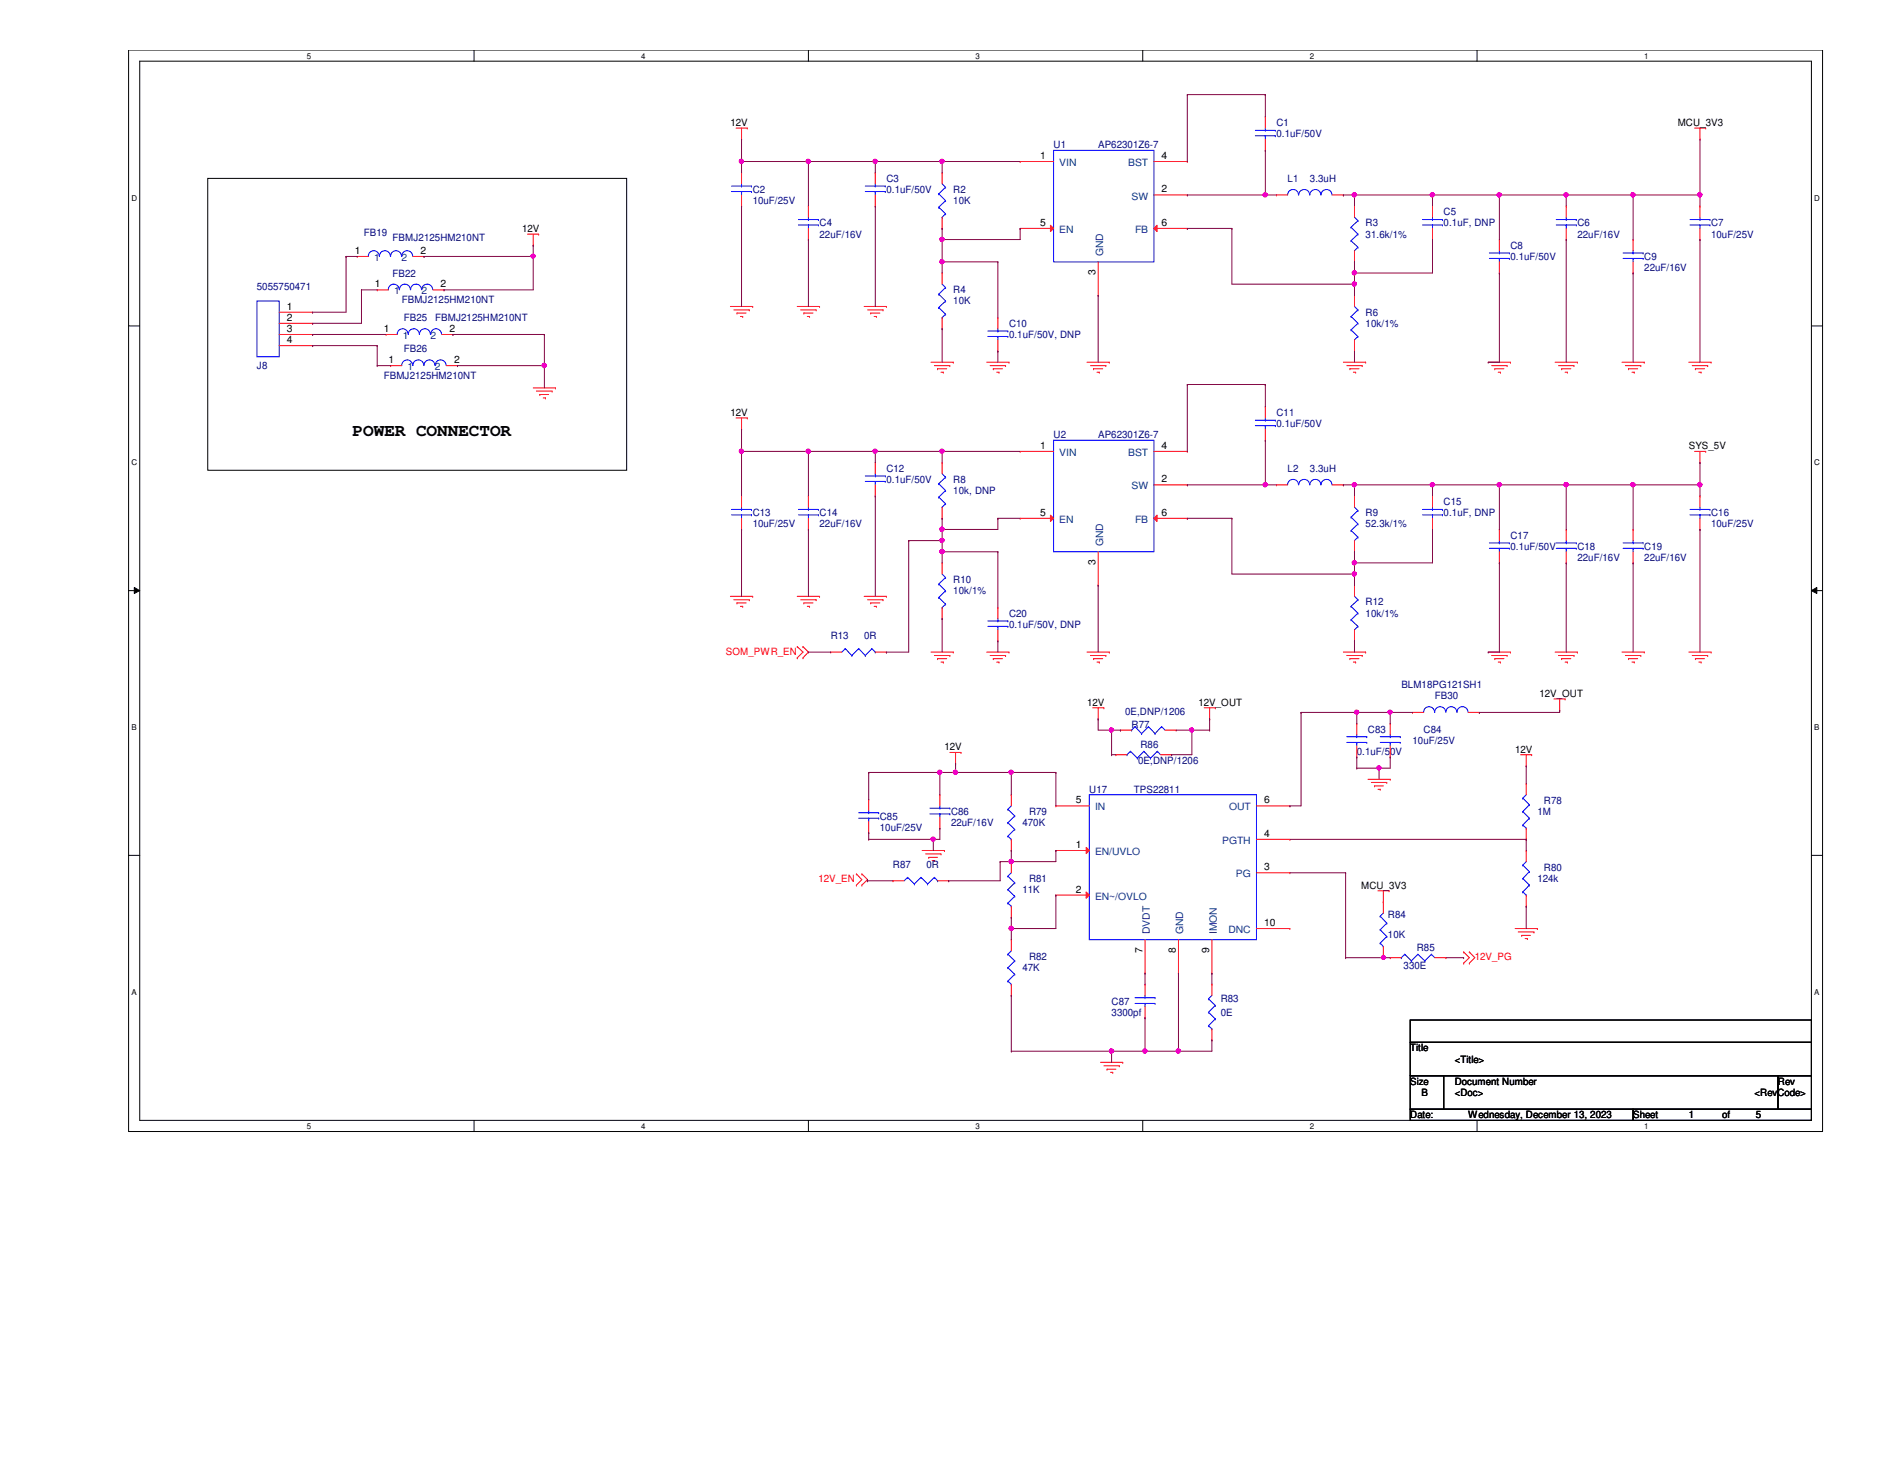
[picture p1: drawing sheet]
<svg xmlns="http://www.w3.org/2000/svg" width="279mm" height="216mm" viewBox="0 0 279 216" stroke-linecap="round" stroke-linejoin="round" font-family="sans-serif">
<defs><g id="words">
<text font-size="2.6" x="52.2" y="64.6">POWER CONNECTOR</text>
<g font-size="1.5">
<text x="108.2" y="18.7">12V</text>
<text x="154.1" y="23.5">1</text>
<text x="172.1" y="23.5">4</text>
<text x="248.5" y="18.7">MCU_3V3</text>
<text x="172.1" y="28.5">2</text>
<text x="77.3" y="34.4">12V</text>
<text x="154.1" y="33.4">5</text>
<text x="172.1" y="33.4">6</text>
<text x="52.6" y="37.6">1</text>
<text x="62.3" y="37.6">2</text>
<text x="162.3" y="40.8" transform="rotate(-90 162.3 40.8)">3</text>
<text x="42.5" y="45.8">1</text>
<text x="42.5" y="47.5">2</text>
<text x="55.5" y="42.5">1</text>
<text x="65.3" y="42.5">2</text>
<text x="42.5" y="49.1">3</text>
<text x="42.5" y="50.8">4</text>
<text x="56.9" y="49.1">1</text>
<text x="57.5" y="53.8">1</text>
<text x="66.6" y="49.1">2</text>
<text x="67.3" y="53.8">2</text>
<text x="108.2" y="61.6">12V</text>
<text x="154.1" y="66.5">1</text>
<text x="172.1" y="71.4">2</text>
<text x="172.1" y="66.5">4</text>
<text x="250.2" y="66.5">SYS_5V</text>
<text x="154.1" y="76.4">5</text>
<text x="172.1" y="76.4">6</text>
<text x="162.3" y="83.7" transform="rotate(-90 162.3 83.7)">3</text>
<text x="161" y="104.5">12V</text>
<text x="177.5" y="104.5">12V_OUT</text>
<text x="228" y="103.2">12V_OUT</text>
<text x="139.9" y="111.1">12V</text>
<text x="224.5" y="111.5">12V</text>
<text x="159.4" y="119">5</text>
<text x="187.3" y="119">6</text>
<text x="159.4" y="125.6">1</text>
<text x="187.3" y="123.9">4</text>
<text x="187.3" y="128.9">3</text>
<text x="201.6" y="131.6">MCU_3V3</text>
<text x="159.4" y="132.2">2</text>
<text x="187.3" y="137.1">10</text>
<text x="169.2" y="141.1" transform="rotate(-90 169.2 141.1)">7</text>
<text x="174.2" y="141.1" transform="rotate(-90 174.2 141.1)">8</text>
<text x="179.2" y="141.1" transform="rotate(-90 179.2 141.1)">9</text>
<text x="208.9" y="155.7">Title</text>
<text x="208.9" y="160.7">Size</text>
<text x="215.5" y="160.7">Document Number</text>
<text x="215.5" y="157.4">&lt;Title&gt;</text>
<text x="263.4" y="160.7">Rev</text>
<text x="208.9" y="165.6">Date:</text>
<text x="210.6" y="162.3">B</text>
<text x="215.5" y="162.3">&lt;Doc&gt;</text>
<text x="217.5" y="165.6">Wednesday, December 13, 2023</text>
<text x="241.9" y="165.6">Sheet</text>
<text x="250.2" y="165.6">1</text>
<text x="255.1" y="165.6">of</text>
<text x="259.9" y="162.3">&lt;RevCode&gt;</text>
<text x="260.1" y="165.6">5</text>
</g>
<g font-size="1.5" fill="#000080">
<text x="156.1" y="22">U1</text>
<text x="162.7" y="22">AP62301Z6-7</text>
<text x="189.1" y="18.7">C1</text>
<text x="189.1" y="20.3">0.1uF/50V</text>
<text x="111.5" y="28.6">C2</text>
<text x="131.3" y="26.9">C3</text>
<text x="131.3" y="28.6">0.1uF/50V</text>
<text x="141.2" y="28.6">R2</text>
<text x="190.8" y="26.9">L1</text>
<text x="194.1" y="26.9">3.3uH</text>
<text x="53.9" y="35">FB19</text>
<text x="58.2" y="35.7">FBMJ2125HM210NT</text>
<text x="111.5" y="30.2">10uF/25V</text>
<text x="121.4" y="33.5">C4</text>
<text x="121.4" y="35.2">22uF/16V</text>
<text x="141.2" y="30.2">10K</text>
<text x="202.3" y="33.5">R3</text>
<text x="202.3" y="35.2">31.6k/1%</text>
<text x="213.9" y="31.9">C5</text>
<text x="213.9" y="33.5">0.1uF, DNP</text>
<text x="233.7" y="33.5">C6</text>
<text x="233.7" y="35.2">22uF/16V</text>
<text x="253.5" y="33.5">C7</text>
<text x="253.5" y="35.2">10uF/25V</text>
<text x="58.2" y="41">FB22</text>
<text x="223.8" y="36.8">C8</text>
<text x="223.8" y="38.5">0.1uF/50V</text>
<text x="243.6" y="38.5">C9</text>
<text x="243.6" y="40.1">22uF/16V</text>
<text x="38.1" y="42.9">5055750471</text>
<text x="59.5" y="44.9">FBMJ2125HM210NT</text>
<text x="59.8" y="47.6">FB25</text>
<text x="64.5" y="47.6">FBMJ2125HM210NT</text>
<text x="141.2" y="43.4">R4</text>
<text x="141.2" y="45.1">10K</text>
<text x="202.3" y="46.7">R6</text>
<text x="59.8" y="52.2">FB26</text>
<text x="149.5" y="48.4">C10</text>
<text x="149.5" y="50">0.1uF/50V, DNP</text>
<text x="202.3" y="48.4">10k/1%</text>
<text x="38.1" y="54.7">J8</text>
<text x="56.9" y="56.1">FBMJ2125HM210NT</text>
<text x="156.1" y="64.9">U2</text>
<text x="162.7" y="64.9">AP62301Z6-7</text>
<text x="189.1" y="61.6">C11</text>
<text x="189.1" y="63.2">0.1uF/50V</text>
<text x="131.3" y="69.8">C12</text>
<text x="131.3" y="71.5">0.1uF/50V</text>
<text x="141.2" y="71.5">R8</text>
<text x="190.8" y="69.8">L2</text>
<text x="194.1" y="69.8">3.3uH</text>
<text x="111.5" y="76.5">C13</text>
<text x="121.4" y="76.5">C14</text>
<text x="141.2" y="73.2">10k, DNP</text>
<text x="202.3" y="76.5">R9</text>
<text x="213.9" y="74.8">C15</text>
<text x="213.9" y="76.5">0.1uF, DNP</text>
<text x="253.5" y="76.5">C16</text>
<text x="111.5" y="78.1">10uF/25V</text>
<text x="121.4" y="78.1">22uF/16V</text>
<text x="202.3" y="78.1">52.3k/1%</text>
<text x="223.8" y="79.8">C17</text>
<text x="223.8" y="81.4">0.1uF/50V</text>
<text x="233.7" y="81.4">C18</text>
<text x="233.7" y="83.1">22uF/16V</text>
<text x="243.6" y="81.4">C19</text>
<text x="243.6" y="83.1">22uF/16V</text>
<text x="253.5" y="78.1">10uF/25V</text>
<text x="141.2" y="86.4">R10</text>
<text x="141.2" y="88">10k/1%</text>
<text x="202.3" y="89.7">R12</text>
<text x="123.1" y="94.6">R13</text>
<text x="128" y="94.6">0R</text>
<text x="149.5" y="91.3">C20</text>
<text x="149.5" y="93">0.1uF/50V, DNP</text>
<text x="202.3" y="91.3">10k/1%</text>
<text x="207.6" y="101.9">BLM18PG121SH1</text>
<text x="166.7" y="105.8">0E,DNP/1206</text>
<text x="167.6" y="107.8">R77</text>
<text x="212.6" y="103.5">FB30</text>
<text x="168.6" y="113.1">0E,DNP/1206</text>
<text x="169" y="110.8">R86</text>
<text x="201" y="111.8">0.1uF/50V</text>
<text x="202.6" y="108.5">C83</text>
<text x="209.3" y="110.2">10uF/25V</text>
<text x="210.9" y="108.5">C84</text>
<text x="161.4" y="117.4">U17</text>
<text x="168" y="117.4">TPS22811</text>
<text x="228.7" y="119">R78</text>
<text x="130.3" y="121.4">C85</text>
<text x="130.3" y="123">10uF/25V</text>
<text x="140.9" y="120.7">C86</text>
<text x="140.9" y="122.3">22uF/16V</text>
<text x="151.5" y="122.3">470K</text>
<text x="152.4" y="120.7">R79</text>
<text x="227.8" y="120.7">1M</text>
<text x="132.3" y="128.5">R87</text>
<text x="137.2" y="128.5">0R</text>
<text x="152.4" y="130.6">R81</text>
<text x="227.8" y="130.6">124k</text>
<text x="228.7" y="128.9">R80</text>
<text x="151.5" y="132.2">11K</text>
<text x="205.6" y="135.9">R84</text>
<text x="151.5" y="143.8">47K</text>
<text x="152.4" y="142.2">R82</text>
<text x="205.6" y="138.9">10K</text>
<text x="207.9" y="143.5">330E</text>
<text x="209.9" y="140.8">R85</text>
<text x="164.7" y="148.8">C87</text>
<text x="180.8" y="148.4">R83</text>
<text x="164.7" y="150.4">3300pf</text>
<text x="180.8" y="150.4">0E</text>
</g>
<g font-size="1.5" fill="#004080">
<text x="156.9" y="24.6">VIN</text>
<text x="167.1" y="24.6">BST</text>
<text x="167.6" y="29.5">SW</text>
<text x="156.9" y="34.5">EN</text>
<text x="168.1" y="34.5">FB</text>
<text x="55.4" y="38.6">1</text>
<text x="59.5" y="38.6">2</text>
<text x="163.4" y="37.9" transform="rotate(-90 163.4 37.9)">GND</text>
<text x="58.4" y="43.6">1</text>
<text x="62.4" y="43.6">2</text>
<text x="59.7" y="50.2">1</text>
<text x="63.8" y="50.2">2</text>
<text x="60.4" y="54.8">1</text>
<text x="64.4" y="54.8">2</text>
<text x="156.9" y="67.5">VIN</text>
<text x="167.1" y="67.5">BST</text>
<text x="156.9" y="77.4">EN</text>
<text x="167.6" y="72.5">SW</text>
<text x="168.1" y="77.4">FB</text>
<text x="163.4" y="80.9" transform="rotate(-90 163.4 80.9)">GND</text>
<text x="162.2" y="120">IN</text>
<text x="181.1" y="125">PGTH</text>
<text x="182.1" y="120">OUT</text>
<text x="162.2" y="126.6">EN/UVLO</text>
<text x="183.1" y="129.9">PG</text>
<text x="162.2" y="133.2">EN~/OVLO</text>
<text x="170.3" y="138.3" transform="rotate(-90 170.3 138.3)">DVDT</text>
<text x="175.3" y="138.3" transform="rotate(-90 175.3 138.3)">GND</text>
<text x="180.3" y="138.3" transform="rotate(-90 180.3 138.3)">IMON</text>
<text x="182" y="138.2">DNC</text>
</g>
<g font-size="1.5" fill="#f00">
<text x="107.5" y="96.9">SOM_PWR_EN</text>
<text x="121.2" y="130.6">12V_EN</text>
<text x="218.5" y="142.2">12V_PG</text>
</g>
<g font-size="1.2">
<text x="45.5" y="8.7">5</text>
<text x="95" y="8.7">4</text>
<text x="144.5" y="8.7">3</text>
<text x="194.1" y="8.7">2</text>
<text x="243.6" y="8.7">1</text>
<text x="19.5" y="29.7">D</text>
<text x="268.8" y="29.7">D</text>
<text x="19.5" y="68.9">C</text>
<text x="268.8" y="68.9">C</text>
<text x="19.5" y="108.1">B</text>
<text x="268.8" y="108.1">B</text>
<text x="19.5" y="147.3">A</text>
<text x="268.8" y="147.3">A</text>
<text x="45.5" y="167.2">5</text>
<text x="95" y="167.2">4</text>
<text x="144.5" y="167.2">3</text>
<text x="194.1" y="167.2">2</text>
<text x="243.6" y="167.2">1</text>
</g>
</g></defs>
<path d="M19.1 7.4h250.9v160.2h-250.9zM20.7 9.1h247.7v156.8h-247.7z" fill="none" stroke="#000" stroke-width=".15"/>
<g fill="#fff">
<path d="M45.5 7.6h.6v1.3h-.6z"/>
<path d="M45.5 166.1h.6v1.3h-.6z"/>
</g>
<path d="M70.2 7.4v1.7M70.2 165.9v1.7" fill="none" stroke="#000" stroke-width=".15"/>
<g fill="#fff">
<path d="M95 7.6h.6v1.3h-.6z"/>
<path d="M95 166.1h.6v1.3h-.6z"/>
</g>
<path d="M119.8 7.4v1.7M119.8 165.9v1.7" fill="none" stroke="#000" stroke-width=".15"/>
<g fill="#fff">
<path d="M144.5 7.6h.6v1.3h-.6z"/>
<path d="M144.5 166.1h.6v1.3h-.6z"/>
</g>
<path d="M169.3 7.4v1.7M169.3 165.9v1.7" fill="none" stroke="#000" stroke-width=".15"/>
<g fill="#fff">
<path d="M194.1 7.6h.5v1.3h-.5z"/>
<path d="M194.1 166.1h.5v1.3h-.5z"/>
</g>
<path d="M218.8 7.4v1.7M218.8 165.9v1.7" fill="none" stroke="#000" stroke-width=".15"/>
<g fill="#fff">
<path d="M243.6 7.6h.6v1.3h-.6z"/>
<path d="M243.6 166.1h.6v1.3h-.6z"/>
<path d="M19.5 28.7h.8v1.3h-.8z"/>
<path d="M268.8 28.7h.8v1.3h-.8z"/>
<path d="M19.5 67.9h.8v1.3h-.8z"/>
<path d="M268.8 67.9h.8v1.3h-.8z"/>
</g>
<path d="M19.1 48.3h1.6M268.4 48.3h1.6" fill="none" stroke="#000" stroke-width=".15"/>
<g fill="#fff">
<path d="M19.5 107.1h.7v1.3h-.7z"/>
<path d="M268.8 107.1h.7v1.3h-.7z"/>
</g>
<path d="M19.1 87.5h1.6M19.9 87l.8 .5-.8 .4zM268.4 87.5l.8-.5v.9zM268.4 87.5h1.6" fill="none" stroke="#000" stroke-width=".15"/>
<path d="M19.9 87l.8 .5-.8 .4zM268.4 87.5l.8-.5v.9z" fill="#000"/>
<g fill="#fff">
<path d="M19.5 146.3h.7v1.3h-.7z"/>
<path d="M268.8 146.3h.7v1.3h-.7z"/>
</g>
<path d="M30.8 26.4h62v43.2h-62zM19.1 126.7h1.6M268.4 126.7h1.6M208.9 151h59.5v3.3h-59.5zM208.9 154.3h59.5v5h-59.5zM208.9 159.3h5v5h-5zM213.9 159.3h49.5v5h-49.5zM263.4 159.3h5v5h-5zM208.9 164.3h33v1.6h-33zM241.9 164.3h26.5v1.6h-26.5z" fill="none" stroke="#000" stroke-width=".15"/>
<g fill="none" stroke="#f00" stroke-width=".15">
<path d="M109.1 19h1.6M109.9 19v1.6M110.7 19h.1M251 19h1.7M251.8 19v1.6M252.7 19h.1M78.1 34.7h1.7M79 36.3h.1M79 34.7v1.6M79.8 34.7h.1M109.9 20.6h.1M139.6 25.6h.1"/>
<path d="M139.6 33.8h.1M139.6 25.6v1.6M139.6 32.2v1.6M251.8 20.6h.1M79 57.4h3.3M79.5 57.9h2.3M80 58.4h.1M80 58.4h1.3M80.5 58.9h.3M80.8 58.9h.1M81.8 57.9h.1M82.3 57.4h.1"/>
<path d="M108.2 45.4h3.3M108.7 45.9h2.3M109.2 46.4h.1M109.2 46.4h1.3M109.7 46.9h.3M110 46.9h.1M111 45.9h.1M111.5 45.4h.1M118.1 45.4h3.3M118.6 45.9h2.3M119.1 46.4h.1M119.1 46.4h1.3"/>
<path d="M119.6 46.9h.3M119.9 46.9h.1M120.9 45.9h.1M121.4 45.4h.1M128 45.4h3.3M128.5 45.9h2.3M129 46.4h.1M129 46.4h1.3M129.5 46.9h.3M129.8 46.9h.1M130.8 45.9h.1M131.3 45.4h.1"/>
<path d="M137.9 53.6h3.3M138.4 54.1h2.3M138.9 54.6h.1M138.9 54.6h1.4M139.4 55.1h.3M139.7 55.1h.1M140.7 54.1h.1M141.2 53.6h.1M146.2 53.6h3.3M146.7 54.1h2.3M147.2 54.6h.1M147.2 54.6h1.3"/>
<path d="M147.7 55.1h.3M147.8 47h.1M147.8 52h.1M147.8 47v1.7M147.8 50.3v1.7M148 55.1h.1M149 54.1h.1M149.5 53.6h.1M161 53.6h3.3M161.5 54.1h2.3M162 54.6h.1M162 54.6h1.4"/>
<path d="M162.5 55.1h.4M162.9 55.1h.1M163.8 54.1h.1M164.3 53.6h.1M199 53.6h3.3M199.5 54.1h2.3M200 54.6h.1M200 54.6h1.3M200.5 55.1h.3M200.8 55.1h.1M201.8 54.1h.1M202.3 53.6h.1"/>
<path d="M220.5 53.6h3.3M221 54.1h2.3M221.4 54.6h.1M221.4 54.6h1.4M222 55.1h.3M222.3 55.1h.1M223.3 54.1h.1M223.8 53.6h.1M230.4 53.6h3.3M230.9 54.1h2.3M231.4 54.6h.1M231.4 54.6h1.3"/>
<path d="M231.9 55.1h.3M232.2 55.1h.1M233.2 54.1h.1M233.7 53.6h.1M240.3 53.6h3.3M240.8 54.1h2.3M241.3 54.6h.1M241.3 54.6h1.3M241.8 55.1h.3M242.1 55.1h.1M243.1 54.1h.1M243.6 53.6h.1"/>
<path d="M250.2 53.6h3.3M250.7 54.1h2.3M251.2 54.6h.1M251.2 54.6h1.3M251.7 55.1h.3M252 55.1h.1M253 54.1h.1M253.5 53.6h.1M109.1 61.9h1.6M109.9 63.5h.1M109.9 61.9v1.6M110.7 61.9h.1"/>
<path d="M129.7 68.5h.1M129.7 73.4h.1M129.7 68.5v1.6M129.7 71.8v1.6M251 66.8h1.7M251.8 68.5h.1M251.8 66.8v1.7M252.7 66.8h.1M108.2 88.3h3.3M108.7 88.8h2.3M109.2 89.3h.1M109.2 89.3h1.3"/>
<path d="M109.7 89.8h.3M110 89.8h.1M111 88.8h.1M111.5 88.3h.1M118.1 95.8h.1M118.1 97.4h.1M118.1 88.3h3.3M118.1 95.8l.9 .8-.9 .8M118.6 88.8h2.3M119 97.4h.1M119 95.8h.1M119 95.8l.8 .8-.8 .8"/>
<path d="M119.1 89.3h.1M119.1 89.3h1.3M119.6 89.8h.3M119.9 89.8h.1M120.9 88.8h.1M121.4 88.3h.1M128 88.3h3.3M128.5 88.8h2.3M129 89.3h.1M129 89.3h1.3M129.5 89.8h.3M129.8 89.8h.1"/>
<path d="M130.8 88.8h.1M131.3 88.3h.1M137.9 96.6h3.3M138.4 97.1h2.3M138.9 97.5h.1M138.9 97.5h1.4M139.4 98h.3M139.7 98h.1M140.7 97.1h.1M141.2 96.6h.1M146.2 96.6h3.3M146.7 97.1h2.3"/>
<path d="M147.2 97.5h.1M147.2 97.5h1.3M147.7 98h.3M148 98h.1M149 97.1h.1M149.5 96.6h.1M161 96.6h3.3M161.5 97.1h2.3M162 97.5h.1M162 97.5h1.4M162.5 98h.4M162.9 98h.1"/>
<path d="M163.8 97.1h.1M164.3 96.6h.1M199 96.6h3.3M199.5 97.1h2.3M200 97.5h.1M200 97.5h1.3M200.5 98h.3M200.8 98h.1M201.8 97.1h.1M202.3 96.6h.1M220.5 96.6h3.3M221 97.1h2.3"/>
<path d="M221.4 97.5h.1M221.4 97.5h1.4M222 98h.3M222.3 98h.1M223.3 97.1h.1M223.8 96.6h.1M230.4 96.6h3.3M230.9 97.1h2.3M231.4 97.5h.1M231.4 97.5h1.3M231.9 98h.3M232.2 98h.1"/>
<path d="M233.2 97.1h.1M233.7 96.6h.1M240.3 96.6h3.3M240.8 97.1h2.3M241.3 97.5h.1M241.3 97.5h1.3M241.8 98h.3M242.1 98h.1M243.1 97.1h.1M243.6 96.6h.1M250.2 96.6h3.3M250.7 97.1h2.3"/>
<path d="M251.2 97.5h.1M251.2 97.5h1.3M251.7 98h.3M252 98h.1M253 97.1h.1M253.5 96.6h.1M140.7 111.4h1.7M141.6 113.1h.1M141.6 111.4v1.7M142.4 111.4h.1M149.8 117.7h.1M149.8 117.7v1.6"/>
<path d="M156.4 119.3h.1M156.4 119.3h5M161.9 104.8h1.6M162.7 106.5h.1M162.7 104.8v1.7M163.5 104.8h.1M178.4 104.8h1.6M179.2 106.5h.1M179.2 104.8v1.7M180 104.8h.1M186.1 119.3h5M191.1 119.3h.1"/>
<path d="M202.6 115.4h3.4M203.2 115.9h2.2M203.6 116.4h.1M203.6 116.4h1.3M204.1 116.9h.4M204.5 116.9h.1M205.4 115.9h.1M206 115.4h.1M225.3 111.8h1.6M226.1 113.4h.1M226.1 111.8v1.6M226.9 111.8h.1"/>
<path d="M230.2 103.5h1.7M231.1 105.2h.1M231.1 103.5v1.7M231.9 103.5h.1M126.9 129.4h.1M126.9 131.1h.1M126.9 129.4l.8 .9-.8 .8M127.7 131.1h.1M127.7 129.4h.1M127.7 129.4l.8 .9-.8 .8M136.6 125.9h3.3M137.1 126.4h2.3"/>
<path d="M137.6 127h.1M137.6 127h1.3M138.1 127.4h.3M138.4 127.4h.1M139.4 126.4h.1M139.9 125.9h.1M149.8 125.9h.1M149.8 124.3v1.6M174.6 139.1v5M186.1 124.3h5M191.1 124.3h.1M204.1 131.9h1.7"/>
<path d="M204.9 133.6h.1M204.9 131.9v1.7M205.8 131.9h.1M224.5 137.5h3.3M224.9 138h2.3M225.4 138.5h.1M225.4 138.5h1.3M225.9 139h.4M226.1 125.9h.1M226.1 134.2h.1M226.1 125.9v1.7M226.1 132.5v1.7"/>
<path d="M226.3 139h.1M227.2 138h.1M227.8 137.5h.1M163 157.3h3.3M163.5 157.8h2.3M164 158.3h.1M164 158.3h1.3M164.5 158.8h.3M164.8 158.8h.1M165.8 157.8h.1M166.3 157.3h.1M169.6 145.8h.1"/>
<path d="M169.6 150.7h.1M169.6 145.8v1.6M169.6 149.1v1.6M174.6 144.1h.1M216.8 142.6h.1M216.8 141h.1M216.8 141l.9 .8-.9 .8M217.7 142.6h.1M217.7 141h.1M217.7 141l.8 .8-.8 .8"/>
</g>
<g fill="none" stroke="#00f" stroke-width=".15">
<path d="M139.1 28.7h.1M139.1 30.7h.1M139.1 28.7l1 1M139.1 30.7l1 1M139.6 32.2h.1M139.6 27.2l.5 .5M140.1 27.7h.1M140.1 29.7h.1M140.1 31.7h.1M140.1 27.7l-1 1M140.1 29.7l-1 1M140.1 31.7l-.5 .5"/>
<path d="M146.3 49.8h3M146.3 49h3M147.8 49h.1M147.8 49.8h.1M147.8 48.7v.3M147.8 49.8v.5M149.3 49.8h.1M149.3 49h.1M128.2 71.3h2.9M128.2 70.5h2.9M129.7 70.5h.1M129.7 71.3h.1"/>
<path d="M129.7 70.1v.4M129.7 71.3v.5M131.1 71.3h.1M131.1 70.5h.1M149.3 119.8h.1M149.3 119.8l1 1M149.8 119.3l-.5 .5M161.4 117.7h24.7v21.4h-24.7zM149.3 121.8h.1M149.3 123.8h.1M149.3 121.8l1 1M149.3 123.8l.5 .5"/>
<path d="M149.8 124.3h.1M150.3 120.8h.1M150.3 122.8h.1M150.3 120.8l-1 1M150.3 122.8l-1 1M225.6 128.1h.1M225.6 130.1h.1M225.6 132.1h.1M225.6 128.1l1 1M225.6 130.1l1 1M225.6 132.1l.5 .4M226.1 132.5h.1"/>
<path d="M226.1 127.6l-.5 .5M226.6 129.1h.1M226.6 131.1h.1M226.6 129.1l-1 1M226.6 131.1l-1 1M168.1 148.6h3M168.1 147.7h3M169.6 147.7h.1M169.6 148.6h.1M169.6 147.4v.3M169.6 148.6v.5M171.1 148.6h.1"/>
<path d="M171.1 147.7h.1"/>
</g>
<path d="M160.9 125.5l.5 .4-.5 .5z" fill="#f00"/>
<path d="M156.4 125.9h.1M156.4 125.9h5M160.9 125.5l.5 .4-.5 .5zM186.1 129.2h5M191.1 129.2h.1" fill="none" stroke="#f00" stroke-width=".15"/>
<path d="M160.9 132.1l.5 .4-.5 .5z" fill="#f00"/>
<g fill="none" stroke="#f00" stroke-width=".15">
<path d="M52.9 38h.1M52.9 38h1.7M61.2 38h1.6M62.8 38h.1M119.8 30.5h.1M119.8 35.5h.1M119.8 30.5v1.7M119.8 33.8v1.7M129.7 25.6h.1M129.7 30.5h.1M129.7 25.6v1.6M129.7 28.9v1.6"/>
<path d="M151.1 23.9h.1M151.1 23.9h5M162.7 38.8v4.9M170.9 28.9h5M170.9 23.9h5M175.9 28.9h.1M175.9 23.9h.1M189.1 28.9h.1M189.1 28.9h1.7M197.4 28.9h1.6M199 28.9h.1M232 30.5h.1"/>
<path d="M232 35.5h.1M232 30.5v1.7M232 33.8v1.7M241.9 35.5h.1M241.9 35.5v1.6M241.9 38.8v1.6M57.2 49.5h.1M57.2 49.5h1.6M65.4 49.5h1.7M67.1 49.5h.1M162.7 43.7h.1M241.9 40.4h.1"/>
<path d="M109.9 73.4h.1M109.9 78.4h.1M109.9 73.4v1.7M109.9 76.7v1.7M187.5 60.2h.1M187.5 65.2h.1M187.5 60.2v1.7M187.5 63.5v1.7M189.1 71.8h.1M189.1 71.8h1.7M197.4 71.8h1.6M199 71.8h.1"/>
<path d="M212.2 73.4h.1M212.2 78.4h.1M212.2 73.4v1.7M212.2 76.7v1.7M232 78.4h.1M232 78.4v1.7M251.8 73.4h.1M251.8 78.4h.1M251.8 73.4v1.7M251.8 76.7v1.7M139.6 83.4h.1M139.6 91.6h.1"/>
<path d="M139.6 83.4v1.6M139.6 90v1.6M200.7 86.7h.1M200.7 94.9h.1M200.7 86.7v1.6M200.7 93.3v1.6M232 83.4h.1M232 81.7v1.7M201 107.1h.1M201 112.1h.1M201 107.1v1.7M201 110.4v1.7"/>
<path d="M209.3 105.5h.1M209.3 105.5h1.6M217.5 105.5h1.7M219.2 105.5h.1M226.1 116h.1M226.1 116v1.7M132.3 130.4h.1M132.3 130.4h1.6M138.9 130.4h1.6M140.5 130.4h.1M149.8 127.6h.1M149.8 135.8h.1"/>
<path d="M149.8 127.6v1.6M149.8 134.2v1.6M156.4 132.5h.1M156.4 132.5h5M160.9 132.1l.5 .4-.5 .5zM169.6 139.1v5M179.5 139.1v5M186.1 137.5h5M191.1 137.5h.1M204.9 133.6h.1M204.9 133.6v1.6M226.1 124.3h.1"/>
<path d="M226.1 122.6v1.7M169.6 144.1h.1M179.5 144.1h.1M179.5 145.8h.1M179.5 154h.1M179.5 145.8v1.6M179.5 152.4v1.6M204.9 141.8h.1M204.9 140.2v1.6"/>
</g>
<g fill="none" stroke="#00f" stroke-width=".15">
<path d="M56.2 37.9a.81 .81 0 0 0-.8-.8 .81 .81 0 0 0-.8 .9M57.8 37.9a.81 .81 0 0 0-.8-.8 .81 .81 0 0 0-.8 .9M59.5 37.9a.81 .81 0 0 0-.8-.8 .81 .81 0 0 0-.8 .9M61.1 37.9a.81 .81 0 0 0-.8-.8 .81 .81 0 0 0-.8 .9M118.3 33.3h2.9M118.3 32.5h2.9M119.8 32.5h.1M119.8 33.3h.1M119.8 32.2v.3M119.8 33.3v.5M121.2 33.3h.1M121.2 32.5h.1"/>
<path d="M128.2 28.4h2.9M128.2 27.6h2.9M129.7 27.6h.1M129.7 28.4h.1M129.7 27.2v.4M129.7 28.4v.5M131.1 28.4h.1M131.1 27.6h.1M156.1 22.3h14.8v16.5h-14.8zM190.8 28.9a.8 .8 0 0 1 .8-.8 .8 .8 0 0 1 .8 .8M192.4 28.9a.8 .8 0 0 1 .8-.8 .8 .8 0 0 1 .8 .8M194.1 28.9a.8 .8 0 0 1 .8-.8 .8 .8 0 0 1 .8 .8"/>
<path d="M195.7 28.9a.8 .8 0 0 1 .8-.8 .8 .8 0 0 1 .8 .8M230.5 33.3h3M230.5 32.5h3M232 32.5h.1M232 33.3h.1M232 32.2v.3M232 33.3v.5M233.5 33.3h.1M233.5 32.5h.1M240.5 38.3h2.9M240.5 37.5h2.9M241.9 37.5h.1"/>
<path d="M241.9 38.3h.1M241.9 37.1v.4M241.9 38.3v.5M243.4 38.3h.1M243.4 37.5h.1M60.5 49.5a.81 .81 0 0 0-.9-.8 .81 .81 0 0 0-.8 .8M62.1 49.5a.81 .81 0 0 0-.8-.8 .81 .81 0 0 0-.8 .8M63.8 49.5a.81 .81 0 0 0-.9-.8 .81 .81 0 0 0-.8 .8M65.4 49.5a.81 .81 0 0 0-.8-.8 .81 .81 0 0 0-.8 .8M108.4 76.2h2.9M108.4 75.4h2.9M109.9 75.4h.1"/>
<path d="M109.9 76.2h.1M109.9 75.1v.3M109.9 76.2v.5M111.3 76.2h.1M111.3 75.4h.1M186 63h2.9M186 62.2h2.9M187.5 62.2h.1M187.5 63h.1M187.5 61.9v.3M187.5 63v.5M188.9 63h.1"/>
<path d="M188.9 62.2h.1M190.8 71.8a.8 .8 0 0 1 .8-.8 .8 .8 0 0 1 .8 .8M192.4 71.8a.8 .8 0 0 1 .8-.8 .8 .8 0 0 1 .8 .8M194.1 71.8a.8 .8 0 0 1 .8-.8 .8 .8 0 0 1 .8 .8M195.7 71.8a.8 .8 0 0 1 .8-.8 .8 .8 0 0 1 .8 .8M210.7 76.2h3M210.7 75.4h3M212.2 75.4h.1M212.2 76.2h.1M212.2 75.1v.3M212.2 76.2v.5M213.7 76.2h.1"/>
<path d="M213.7 75.4h.1M250.4 76.2h2.9M250.4 75.4h2.9M251.8 75.4h.1M251.8 76.2h.1M251.8 75.1v.3M251.8 76.2v.5M253.3 76.2h.1M253.3 75.4h.1M139.1 86.5h.1M139.1 88.5h.1M139.1 86.5l1 1"/>
<path d="M139.1 88.5l1 .9M139.6 90h.1M139.6 85l.5 .5M140.1 85.5h.1M140.1 87.5h.1M140.1 89.4h.1M140.1 85.5l-1 1M140.1 87.5l-1 1M140.1 89.4l-.5 .6M200.2 89.8h.1M200.2 91.8h.1M200.2 89.8l1 1"/>
<path d="M200.2 91.8l1 1M200.7 93.3h.1M200.7 88.3l.5 .5M201.2 88.8h.1M201.2 90.8h.1M201.2 92.8h.1M201.2 88.8l-1 1M201.2 90.8l-1 1M201.2 92.8l-.5 .5M230.5 81.2h3M230.5 80.4h3M232 80.4h.1"/>
<path d="M232 81.2h.1M232 80.1v.3M232 81.2v.5M233.5 81.2h.1M233.5 80.4h.1M199.5 109.9h3M199.5 109.1h3M201 109.1h.1M201 109.9h.1M201 108.8v.3M201 109.9v.5M202.5 109.9h.1"/>
<path d="M202.5 109.1h.1M212.5 105.5a.81 .81 0 0 0-.8-.9 .81 .81 0 0 0-.8 .9M214.2 105.5a.81 .81 0 0 0-.9-.9 .81 .81 0 0 0-.7 .9M215.8 105.5a.81 .81 0 0 0-.8-.9 .81 .81 0 0 0-.8 .9M217.5 105.5a.81 .81 0 0 0-.9-.9 .81 .81 0 0 0-.7 .9M225.6 118.2h.1M225.6 118.2l1 1M226.1 117.7l-.5 .5M226.6 119.2h.1M226.6 119.2l-1 1M134.5 129.9h.1M134.5 129.9l-.6 .5"/>
<path d="M134.5 129.9l1 1M135.5 130.9h.1M136.4 129.9h.1M136.4 129.9l-.9 1M136.4 129.9l1 1M137.4 130.9h.1M138.4 129.9h.1M138.4 129.9l-1 1M138.4 129.9l.5 .5M138.9 130.4h.1M149.3 129.8h.1M149.3 131.7h.1"/>
<path d="M149.3 133.7h.1M149.3 129.8l1 .9M149.3 131.7l1 1M149.3 133.7l.5 .5M149.8 134.2h.1M149.8 129.2l-.5 .6M150.3 130.7h.1M150.3 132.7h.1M150.3 130.7l-1 1M150.3 132.7l-1 1M204.5 135.7h.1M204.5 137.7h.1"/>
<path d="M204.5 139.7h.1M204.5 135.7l.9 1M204.5 137.7l.9 1M204.5 139.7l.4 .5M204.9 135.2l-.4 .5M205.4 136.7h.1M205.4 138.7h.1M205.4 136.7l-.9 1M205.4 138.7l-.9 1M225.6 120.2h.1M225.6 122.2h.1M225.6 120.2l1 1"/>
<path d="M225.6 122.2l.5 .4M226.1 122.6h.1M226.6 121.2h.1M226.6 121.2l-1 1M179 147.9h.1M179 149.9h.1M179 151.9h.1M179 147.9l1 1M179 149.9l1 1M179 151.9l.5 .5M179.5 152.4h.1M179.5 147.4l-.5 .5"/>
<path d="M180 148.9h.1M180 150.9h.1M180 148.9l-1 1M180 150.9l-1 1M204.9 140.2h.1"/>
</g>
<path d="M155.6 33.4l.5 .4-.5 .5z" fill="#f00"/>
<path d="M151.1 33.8h.1M151.1 33.8h5M155.6 33.4l.5 .4-.5 .5z" fill="none" stroke="#f00" stroke-width=".15"/>
<path d="M170.9 33.8l.5-.4v.9z" fill="#f00"/>
<g fill="none" stroke="#f00" stroke-width=".15">
<path d="M109.9 25.6h.1M109.9 30.5h.1M109.9 25.6v1.6M109.9 28.9v1.6M170.9 33.8l.5-.4v.9zM170.9 33.8h5M175.9 33.8h.1M200.7 30.5h.1M200.7 38.8h.1M200.7 30.5v1.7M200.7 37.1v1.7M222.1 35.5h.1"/>
<path d="M222.1 35.5v1.6M222.1 38.8v1.6M251.8 30.5h.1M251.8 35.5h.1M251.8 30.5v1.7M251.8 33.8v1.7M55.9 42.9h.1M55.9 42.9h1.6M57.9 54.1h.1M57.9 54.1h1.6M64.1 42.9h1.7M65.8 42.9h.1"/>
<path d="M66.1 54.1h1.7M67.8 54.1h.1M139.6 40.4h.1M139.6 48.7h.1M139.6 40.4v1.7M139.6 47v1.7M222.1 40.4h.1M119.8 73.4h.1M119.8 78.4h.1M119.8 73.4v1.7M119.8 76.7v1.7M151.1 66.8h.1"/>
<path d="M151.1 66.8h5M170.9 66.8h5M170.9 71.8h5M175.9 71.8h.1M175.9 66.8h.1M200.7 73.4h.1M200.7 73.4v1.7M241.9 78.4h.1M241.9 78.4v1.7M147.8 90h.1M147.8 94.9h.1M147.8 90v1.6"/>
<path d="M147.8 93.3v1.6M162.7 86.7h.1M162.7 81.7v5M200.7 81.7h.1M200.7 80.1v1.6M241.9 83.4h.1M241.9 81.7v1.7M128.7 118.4h.1M128.7 118.4v1.6M165.3 111.8h.1M165.3 111.8h1.7M166 108.1h.1"/>
<path d="M166 108.1h1.6M171.9 111.8h1.7M172.6 108.1h1.6M173.6 111.8h.1M174.2 108.1h.1M206 107.1h.1M206 112.1h.1M206 107.1v1.7M206 110.4v1.7M128.7 123.3h.1M128.7 121.7v1.6M149.8 139.1h.1"/>
<path d="M149.8 139.1v1.7M149.8 147.4h.1M149.8 145.8v1.6"/>
</g>
<g fill="none" stroke="#00f" stroke-width=".15">
<path d="M108.4 28.4h2.9M108.4 27.6h2.9M109.9 27.6h.1M109.9 28.4h.1M109.9 27.2v.4M109.9 28.4v.5M111.3 28.4h.1M111.3 27.6h.1M200.2 33.7h.1M200.2 35.6h.1M200.2 33.7l1 1M200.2 35.6l1 1"/>
<path d="M200.7 37.1h.1M200.7 32.2l.5 .5M201.2 32.7h.1M201.2 34.7h.1M201.2 36.6h.1M201.2 32.7l-1 1M201.2 34.7l-1 .9M201.2 36.6l-.5 .5M220.6 38.3h3M220.6 37.5h3M222.1 37.5h.1M222.1 38.3h.1"/>
<path d="M222.1 37.1v.4M222.1 38.3v.5M223.6 38.3h.1M223.6 37.5h.1M250.4 33.3h2.9M250.4 32.5h2.9M251.8 32.5h.1M251.8 33.3h.1M251.8 32.2v.3M251.8 33.3v.5M253.3 33.3h.1M253.3 32.5h.1"/>
<path d="M59.1 42.9a.81 .81 0 0 0-.8-.8 .81 .81 0 0 0-.8 .8M60.8 42.9a.81 .81 0 0 0-.8-.8 .81 .81 0 0 0-.8 .8M61.1 54.1a.81 .81 0 0 0-.8-.8 .81 .81 0 0 0-.8 .8M62.4 42.9a.81 .81 0 0 0-.8-.8 .81 .81 0 0 0-.8 .8M62.8 54.1a.81 .81 0 0 0-.8-.8 .81 .81 0 0 0-.8 .8M64.1 42.9a.81 .81 0 0 0-.8-.8 .81 .81 0 0 0-.8 .8M64.4 54.1a.81 .81 0 0 0-.8-.8 .81 .81 0 0 0-.8 .8M66.1 54.1a.81 .81 0 0 0-.8-.8 .81 .81 0 0 0-.8 .8M139.1 43.6h.1M139.1 45.6h.1M139.1 43.6l1 1M139.1 45.6l1 .9"/>
<path d="M139.6 47h.1M139.6 42.1l.5 .5M140.1 42.6h.1M140.1 44.6h.1M140.1 46.5h.1M140.1 42.6l-1 1M140.1 44.6l-1 1M140.1 46.5l-.5 .5M118.3 76.2h2.9M118.3 75.4h2.9M119.8 75.4h.1M119.8 76.2h.1"/>
<path d="M119.8 75.1v.3M119.8 76.2v.5M121.2 76.2h.1M121.2 75.4h.1M156.1 65.2h14.8v16.5h-14.8zM200.2 76.6h.1M200.2 78.6h.1M200.2 76.6l1 1M200.2 78.6l1 .9M200.7 75.1l.5 .5M201.2 75.6h.1M201.2 77.6h.1"/>
<path d="M201.2 79.5h.1M201.2 75.6l-1 1M201.2 77.6l-1 1M201.2 79.5l-.5 .6M146.3 92.8h3M146.3 91.9h3M147.8 91.9h.1M147.8 92.8h.1M147.8 91.6v.3M147.8 92.8v.5M149.3 92.8h.1M149.3 91.9h.1"/>
<path d="M200.7 80.1h.1M240.5 81.2h2.9M240.5 80.4h2.9M241.9 80.4h.1M241.9 81.2h.1M241.9 80.1v.3M241.9 81.2v.5M243.4 81.2h.1M243.4 80.4h.1M167 111.8h.1M167.5 111.3h.1M167.5 111.3l1 1"/>
<path d="M167.5 111.3l-.5 .5M167.6 108.1h.1M168.1 107.6h.1M168.1 107.6l1 1M168.1 107.6l-.5 .5M168.5 112.3h.1M169.1 108.6h.1M169.5 111.3h.1M169.5 111.3l.9 1M169.5 111.3l-1 1M170.1 107.6h.1M170.1 107.6l1 1"/>
<path d="M170.1 107.6l-1 1M170.4 112.3h.1M171.1 108.6h.1M171.5 111.3h.1M171.5 111.3l.4 .5M171.5 111.3l-1.1 1M172.1 107.6h.1M172.1 107.6l.5 .5M172.1 107.6l-1 1M204.5 109.9h2.9M204.5 109.1h2.9M206 109.1h.1"/>
<path d="M206 109.9h.1M206 108.8v.3M206 109.9v.5M207.4 109.9h.1M207.4 109.1h.1M127.2 121.2h3M127.2 120.4h3M128.7 120.4h.1M128.7 121.2h.1M128.7 120v.4M128.7 121.2v.5M130.2 121.2h.1"/>
<path d="M130.2 120.4h.1M149.3 141.3h.1M149.3 143.3h.1M149.3 145.3h.1M149.3 141.3l1 1M149.3 143.3l1 1M149.3 145.3l.5 .5M149.8 145.8h.1M149.8 140.8l-.5 .5M150.3 142.3h.1M150.3 144.3h.1M150.3 142.3l-1 1"/>
<path d="M150.3 144.3l-1 1"/>
</g>
<path d="M155.6 76.3l.5 .4-.5 .5z" fill="#f00"/>
<path d="M151.1 76.7h.1M151.1 76.7h5M155.6 76.3l.5 .4-.5 .5z" fill="none" stroke="#f00" stroke-width=".15"/>
<path d="M171.4 76.3v.9l-.5-.5z" fill="#f00"/>
<g fill="none" stroke="#f00" stroke-width=".15">
<path d="M187.5 17.3h.1M187.5 17.3v1.7M187.5 22.3h.1M187.5 20.6v1.7M212.2 30.5h.1M212.2 35.5h.1M212.2 30.5v1.7M212.2 33.8v1.7M41.4 46.2h4.9M41.4 47.9h4.9M41.4 49.5h4.9M41.4 51.2h4.9"/>
<path d="M46.3 46.2h.1M46.3 47.9h.1M46.3 49.5h.1M46.3 51.2h.1M200.7 43.7h.1M200.7 52h.1M200.7 43.7v1.7M200.7 50.3v1.7M139.6 68.5h.1M139.6 76.7h.1M139.6 68.5v1.6M139.6 75.1v1.6"/>
<path d="M170.9 76.7h5M171.4 76.3v.9l-.5-.5zM175.9 76.7h.1M222.1 78.4h.1M222.1 78.4v1.7M123.1 96.6h.1M123.1 96.6h1.6M129.7 96.6h1.6M131.3 96.6h.1M222.1 83.4h.1M222.1 81.7v1.7M139.2 117.7h.1"/>
<path d="M139.2 117.7v1.6M139.2 122.6h.1M139.2 121v1.6M206 141.8h.1M206 141.8h1.6M212.6 141.8h1.6M214.2 141.8h.1"/>
</g>
<g fill="none" stroke="#00f" stroke-width=".15">
<path d="M186 19.3h2.9M187.5 19.3h.1M187.5 19v.3M188.9 19.3h.1M186 20.1h2.9M187.5 20.1h.1M187.5 20.1v.5M188.9 20.1h.1M210.7 33.3h3M210.7 32.5h3M212.2 32.5h.1M212.2 33.3h.1"/>
<path d="M212.2 32.2v.3M212.2 33.3v.5M213.7 33.3h.1M213.7 32.5h.1M38.1 44.6h3.3v8.2h-3.3zM200.2 46.9h.1M200.2 48.9h.1M200.2 46.9l1 1M200.2 48.9l1 .9M200.7 50.3h.1M200.7 45.4l.5 .5M201.2 45.9h.1"/>
<path d="M201.2 47.9h.1M201.2 49.8h.1M201.2 45.9l-1 1M201.2 47.9l-1 1M201.2 49.8l-.5 .5M139.1 71.6h.1M139.1 73.6h.1M139.1 71.6l1 1M139.1 73.6l1 1M139.6 75.1h.1M139.6 70.1l.5 .6M140.1 70.7h.1"/>
<path d="M140.1 72.6h.1M140.1 74.6h.1M140.1 70.7l-1 .9M140.1 72.6l-1 1M140.1 74.6l-.5 .5M125.2 96.1h.1M125.2 96.1l-.5 .5M125.2 96.1l1 1M126.2 97.1h.1M127.2 96.1h.1M127.2 96.1l-1 1M127.2 96.1l1 1"/>
<path d="M128.2 97.1h.1M129.2 96.1h.1M129.2 96.1l-1 1M129.2 96.1l.5 .5M129.7 96.6h.1M220.6 81.2h3M220.6 80.4h3M222.1 80.4h.1M222.1 81.2h.1M222.1 80.1v.3M222.1 81.2v.5M223.6 81.2h.1"/>
<path d="M223.6 80.4h.1M137.8 119.7h2.9M139.2 119.7h.1M139.2 119.3v.4M140.7 119.7h.1M137.8 120.5h2.9M139.2 120.5h.1M139.2 120.5v.5M140.7 120.5h.1M207.6 141.8h.1M208.1 141.3h.1M208.1 141.3l1 1"/>
<path d="M208.1 141.3l-.5 .5M209.1 142.3h.1M210.1 141.3h.1M210.1 141.3l1 1M210.1 141.3l-1 1M211.1 142.3h.1M212 141.3h.1M212 141.3l.6 .5M212 141.3l-.9 1"/>
</g>
<path d="M139.6 66.8h.1M139.6 66.8h11.5" fill="none" stroke="#800040" stroke-width=".15"/>
<circle cx="139.5" cy="66.8" r=".32" fill="#f0f"/>
<circle cx="139.5" cy="66.8" r=".32" fill="none" stroke="#f0f" stroke-width=".15"/>
<path d="M129.7 66.8h.1M129.7 66.8v1.7M129.7 66.8h9.9M139.6 66.8h.1M139.6 66.8v1.7" fill="none" stroke="#800040" stroke-width=".15"/>
<circle cx="129.6" cy="66.8" r=".32" fill="#f0f"/>
<circle cx="129.6" cy="66.8" r=".32" fill="none" stroke="#f0f" stroke-width=".15"/>
<path d="M109.9 66.8h.1M109.9 66.8v6.6M119.8 66.8h.1M119.8 66.8v6.6M119.8 66.8h9.9" fill="none" stroke="#800040" stroke-width=".15"/>
<circle cx="109.8" cy="66.8" r=".32" fill="#f0f"/>
<circle cx="109.8" cy="66.8" r=".32" fill="none" stroke="#f0f" stroke-width=".15"/>
<path d="M109.9 66.8h.1M109.9 66.8h9.9" fill="none" stroke="#800040" stroke-width=".15"/>
<circle cx="119.7" cy="66.8" r=".32" fill="#f0f"/>
<circle cx="119.7" cy="66.8" r=".32" fill="none" stroke="#f0f" stroke-width=".15"/>
<path d="M139.6 76.7h.1M139.6 78.4h.1M139.6 76.7v1.7M139.6 78.4h8.2" fill="none" stroke="#800040" stroke-width=".15"/>
<circle cx="139.5" cy="78.4" r=".32" fill="#f0f"/>
<circle cx="139.5" cy="78.4" r=".32" fill="none" stroke="#f0f" stroke-width=".15"/>
<path d="M139.6 78.4h.1M139.6 78.4v1.7" fill="none" stroke="#800040" stroke-width=".15"/>
<circle cx="139.5" cy="80" r=".32" fill="#f0f"/>
<circle cx="139.5" cy="80" r=".32" fill="none" stroke="#f0f" stroke-width=".15"/>
<g fill="none" stroke="#800040" stroke-width=".15">
<path d="M175.9 56.9h.1M175.9 56.9h11.6M175.9 56.9v9.9M187.5 56.9h.1M187.5 56.9v3.3M109.9 78.4h.1M109.9 78.4v9.9M119.8 78.4h.1M119.8 78.4v9.9M129.7 73.4h.1M129.7 73.4v14.9M175.9 71.8h.1"/>
<path d="M175.9 71.8h13.2M187.5 65.2h.1M187.5 71.8h.1M187.5 65.2v6.6"/>
</g>
<circle cx="187.4" cy="71.8" r=".32" fill="#f0f"/>
<circle cx="187.4" cy="71.8" r=".32" fill="none" stroke="#f0f" stroke-width=".15"/>
<path d="M199 71.8h.1M199 71.8h13.2M200.7 71.8h.1M200.7 71.8v1.6" fill="none" stroke="#800040" stroke-width=".15"/>
<circle cx="212.2" cy="71.8" r=".32" fill="#f0f"/>
<circle cx="212.2" cy="71.8" r=".32" fill="none" stroke="#f0f" stroke-width=".15"/>
<circle cx="200.6" cy="71.8" r=".32" fill="#f0f"/>
<circle cx="200.6" cy="71.8" r=".32" fill="none" stroke="#f0f" stroke-width=".15"/>
<path d="M212.2 71.8h.1M212.2 71.8v1.6M212.2 71.8h9.9M232 71.8h.1M232 71.8h9.9M232 71.8v6.6" fill="none" stroke="#800040" stroke-width=".15"/>
<circle cx="241.9" cy="71.8" r=".32" fill="#f0f"/>
<circle cx="241.9" cy="71.8" r=".32" fill="none" stroke="#f0f" stroke-width=".15"/>
<circle cx="232" cy="71.8" r=".32" fill="#f0f"/>
<circle cx="232" cy="71.8" r=".32" fill="none" stroke="#f0f" stroke-width=".15"/>
<path d="M222.1 71.8h.1M222.1 71.8v6.6M222.1 71.8h9.9M241.9 71.8h.1M241.9 71.8v6.6" fill="none" stroke="#800040" stroke-width=".15"/>
<circle cx="222.1" cy="71.8" r=".32" fill="#f0f"/>
<circle cx="222.1" cy="71.8" r=".32" fill="none" stroke="#f0f" stroke-width=".15"/>
<path d="M182.5 85h18.2M200.7 81.7h.1M200.7 85h.1M200.7 81.7v1.7M200.7 85v1.7" fill="none" stroke="#800040" stroke-width=".15"/>
<circle cx="200.6" cy="85" r=".32" fill="#f0f"/>
<circle cx="200.6" cy="85" r=".32" fill="none" stroke="#f0f" stroke-width=".15"/>
<path d="M175.9 76.7h.1M175.9 76.7h6.6M182.5 76.7h.1M182.5 76.7v8.3M200.7 83.4h.1M200.7 83.4h11.5" fill="none" stroke="#800040" stroke-width=".15"/>
<circle cx="200.6" cy="83.3" r=".32" fill="#f0f"/>
<circle cx="200.6" cy="83.3" r=".32" fill="none" stroke="#f0f" stroke-width=".15"/>
<g fill="none" stroke="#800040" stroke-width=".15">
<path d="M109.9 63.5h.1M109.9 63.5v3.3M212.2 78.4h.1M212.2 78.4v5M241.9 71.8h.1M241.9 71.8h9.9M251.8 71.8h.1M251.8 78.4h.1M251.8 68.5h.1M251.8 68.5v4.9M251.8 78.4v18.2M162.7 86.7h.1"/>
<path d="M162.7 86.7v9.9M200.7 83.4h.1M200.7 94.9h.1M200.7 83.4v1.6M200.7 94.9v1.7M220.5 96.6h.1M222.1 83.4h.1M222.1 83.4v13.2h-1.6M232 83.4h.1M232 83.4v13.2M241.9 83.4h.1M241.9 83.4v13.2"/>
</g>
<circle cx="251.8" cy="71.8" r=".32" fill="#f0f"/>
<circle cx="251.8" cy="71.8" r=".32" fill="none" stroke="#f0f" stroke-width=".15"/>
<g fill="none" stroke="#800040" stroke-width=".15">
<path d="M119.8 96.6h.1M119.8 96.6h3.3M131.3 96.6h.1M134.6 80.1h.1M134.6 80.1h5M134.6 80.1v16.5h-3.3M139.6 80.1h.1M139.6 91.6h.1M139.6 81.7h.1M139.6 80.1v1.6M139.6 91.6v5M139.6 81.7h8.2"/>
<path d="M147.8 94.9h.1M147.8 94.9v1.7"/>
</g>
<circle cx="139.5" cy="81.7" r=".32" fill="#f0f"/>
<circle cx="139.5" cy="81.7" r=".32" fill="none" stroke="#f0f" stroke-width=".15"/>
<path d="M139.6 23.9h.1M139.6 23.9h11.5M147.8 76.7h.1M147.8 76.7v1.7M147.8 76.7h3.3M139.6 81.7h.1M139.6 81.7v1.7M147.8 81.7h.1M147.8 81.7v8.3" fill="none" stroke="#800040" stroke-width=".15"/>
<circle cx="139.5" cy="23.9" r=".32" fill="#f0f"/>
<circle cx="139.5" cy="23.9" r=".32" fill="none" stroke="#f0f" stroke-width=".15"/>
<path d="M129.7 23.9h.1M129.7 23.9v1.7M129.7 23.9h9.9M139.6 23.9h.1M139.6 23.9v1.7" fill="none" stroke="#800040" stroke-width=".15"/>
<circle cx="129.6" cy="23.9" r=".32" fill="#f0f"/>
<circle cx="129.6" cy="23.9" r=".32" fill="none" stroke="#f0f" stroke-width=".15"/>
<path d="M119.8 23.9h.1M119.8 23.9v6.6" fill="none" stroke="#800040" stroke-width=".15"/>
<circle cx="119.7" cy="23.9" r=".32" fill="#f0f"/>
<circle cx="119.7" cy="23.9" r=".32" fill="none" stroke="#f0f" stroke-width=".15"/>
<path d="M109.9 23.9h.1M109.9 23.9h19.8M109.9 23.9v1.7M119.8 23.9h.1" fill="none" stroke="#800040" stroke-width=".15"/>
<circle cx="109.8" cy="23.9" r=".32" fill="#f0f"/>
<circle cx="109.8" cy="23.9" r=".32" fill="none" stroke="#f0f" stroke-width=".15"/>
<path d="M139.6 33.8h.1M139.6 35.5h.1M139.6 33.8v1.7M139.6 35.5h11.5" fill="none" stroke="#800040" stroke-width=".15"/>
<circle cx="139.5" cy="35.4" r=".32" fill="#f0f"/>
<circle cx="139.5" cy="35.4" r=".32" fill="none" stroke="#f0f" stroke-width=".15"/>
<g fill="none" stroke="#800040" stroke-width=".15">
<path d="M175.9 14h.1M175.9 14h11.6M175.9 14v9.9M187.5 14h.1M187.5 14v3.3M109.9 30.5h.1M109.9 30.5v14.9M119.8 35.5h.1M119.8 35.5v9.9M129.7 30.5h.1M129.7 30.5v14.9M139.6 38.8h.1"/>
<path d="M139.6 35.5v3.3M151.1 33.8h.1M151.1 33.8v1.7M175.9 28.9h.1M175.9 28.9h13.2M187.5 22.3h.1M187.5 28.9h.1M187.5 22.3v6.6"/>
</g>
<circle cx="187.4" cy="28.8" r=".32" fill="#f0f"/>
<circle cx="187.4" cy="28.8" r=".32" fill="none" stroke="#f0f" stroke-width=".15"/>
<path d="M199 28.9h.1M199 28.9h13.2M200.7 28.9h.1M200.7 28.9v1.6" fill="none" stroke="#800040" stroke-width=".15"/>
<circle cx="212.2" cy="28.8" r=".32" fill="#f0f"/>
<circle cx="212.2" cy="28.8" r=".32" fill="none" stroke="#f0f" stroke-width=".15"/>
<circle cx="200.6" cy="28.8" r=".32" fill="#f0f"/>
<circle cx="200.6" cy="28.8" r=".32" fill="none" stroke="#f0f" stroke-width=".15"/>
<path d="M212.2 28.9h.1M212.2 28.9v1.6M212.2 28.9h9.9M232 28.9h.1M232 28.9h9.9M232 28.9v1.6" fill="none" stroke="#800040" stroke-width=".15"/>
<circle cx="241.9" cy="28.8" r=".32" fill="#f0f"/>
<circle cx="241.9" cy="28.8" r=".32" fill="none" stroke="#f0f" stroke-width=".15"/>
<circle cx="232" cy="28.8" r=".32" fill="#f0f"/>
<circle cx="232" cy="28.8" r=".32" fill="none" stroke="#f0f" stroke-width=".15"/>
<path d="M222.1 28.9h.1M222.1 28.9v6.6M241.9 28.9h.1M241.9 28.9v6.6" fill="none" stroke="#800040" stroke-width=".15"/>
<circle cx="222.1" cy="28.8" r=".32" fill="#f0f"/>
<circle cx="222.1" cy="28.8" r=".32" fill="none" stroke="#f0f" stroke-width=".15"/>
<path d="M200.7 38.8h.1M200.7 38.8v1.6M222.1 28.9h.1M222.1 28.9h9.9M182.5 42.1h18.2M200.7 42.1h.1" fill="none" stroke="#800040" stroke-width=".15"/>
<circle cx="200.6" cy="42.1" r=".32" fill="#f0f"/>
<circle cx="200.6" cy="42.1" r=".32" fill="none" stroke="#f0f" stroke-width=".15"/>
<path d="M175.9 33.8h.1M175.9 33.8h6.6M182.5 33.8h.1M182.5 33.8v8.3M200.7 42.1h.1M200.7 40.4h.1M200.7 42.1v1.6M200.7 40.4h11.5" fill="none" stroke="#800040" stroke-width=".15"/>
<circle cx="200.6" cy="40.4" r=".32" fill="#f0f"/>
<circle cx="200.6" cy="40.4" r=".32" fill="none" stroke="#f0f" stroke-width=".15"/>
<g fill="none" stroke="#800040" stroke-width=".15">
<path d="M212.2 35.5h.1M212.2 35.5v4.9M232 35.5h.1M232 35.5v18.1M251.8 28.9h.1M251.8 28.9v1.6M162.7 43.7h.1M162.7 43.7v9.9M200.7 40.4h.1M200.7 52h.1M200.7 40.4v1.7M200.7 52v1.6"/>
<path d="M220.5 53.6h.1M222.1 40.4h.1M222.1 40.4v13.2h-1.6M241.9 40.4h.1M241.9 40.4v13.2"/>
</g>
<circle cx="251.8" cy="28.8" r=".32" fill="#f0f"/>
<circle cx="251.8" cy="28.8" r=".32" fill="none" stroke="#f0f" stroke-width=".15"/>
<g fill="none" stroke="#800040" stroke-width=".15">
<path d="M109.9 20.6h.1M109.9 20.6v3.3M139.6 38.8h.1M139.6 38.8h8.2M241.9 28.9h.1M241.9 28.9h9.9M251.8 35.5h.1M251.8 28.9h.1M251.8 20.6v8.3M251.8 35.5v18.1M139.6 48.7h.1M139.6 48.7v4.9"/>
<path d="M147.8 52h.1M147.8 52v1.6"/>
</g>
<circle cx="139.5" cy="38.8" r=".32" fill="#f0f"/>
<circle cx="139.5" cy="38.8" r=".32" fill="none" stroke="#f0f" stroke-width=".15"/>
<g fill="none" stroke="#800040" stroke-width=".15">
<path d="M139.6 38.8h.1M139.6 38.8v1.6M147.8 38.8h.1M147.8 38.8v8.2M128.7 114.4h.1M128.7 114.4v4M128.7 114.4h12.9M141.6 113.1h.1M141.6 114.4h.1M141.6 113.1v1.3M162.7 106.5h.1M162.7 106.5v1.6h2"/>
<path d="M164.7 108.1h.1M174.2 108.1h2.4M176.6 108.1h.1M179.2 106.5h.1M179.2 106.5v1.6M231.1 105.2h.1M231.1 105.2v.3"/>
</g>
<circle cx="139.2" cy="114.4" r=".32" fill="#f0f"/>
<circle cx="139.2" cy="114.4" r=".32" fill="none" stroke="#f0f" stroke-width=".15"/>
<path d="M139.2 114.4h.1M139.2 114.4v3.3M149.8 114.4h.1M149.8 114.4v3.3M149.8 114.4h6.6M156.4 114.4h.1M156.4 114.4v4.9M192.7 105.5h.1M192.7 105.5v13.8M192.7 105.5h8.3" fill="none" stroke="#800040" stroke-width=".15"/>
<circle cx="201" cy="105.4" r=".31" fill="#f0f"/>
<circle cx="201" cy="105.4" r=".31" fill="none" stroke="#f0f" stroke-width=".15"/>
<path d="M201 105.5h.1M201 105.5h8.3M201 105.5v1.6M206 105.5h.1M206 105.5v1.6" fill="none" stroke="#800040" stroke-width=".15"/>
<circle cx="205.9" cy="105.4" r=".31" fill="#f0f"/>
<circle cx="205.9" cy="105.4" r=".31" fill="none" stroke="#f0f" stroke-width=".15"/>
<g fill="none" stroke="#800040" stroke-width=".15">
<path d="M191.1 119.3h.1M191.1 119.3h1.6M201 112.1h.1M201 113.7h.1M201 112.1v1.6M201 113.7h3.3M204.3 113.7h.1M204.3 113.7v1.7M206 112.1h.1M206 112.1v1.6M219.2 105.5h.1M219.2 105.5h11.9"/>
<path d="M128.7 123.3h.1M128.7 123.3v1M139.2 122.6h.1M139.2 122.6v1.7"/>
</g>
<circle cx="204.3" cy="113.7" r=".31" fill="#f0f"/>
<circle cx="204.3" cy="113.7" r=".31" fill="none" stroke="#f0f" stroke-width=".15"/>
<path d="M204.3 113.7h.1M204.3 113.7h1.7M128.7 124.3h.1M128.7 124.3h10.5M138.3 124.3h.1M138.3 124.3v1.6" fill="none" stroke="#800040" stroke-width=".15"/>
<circle cx="138.2" cy="124.3" r=".32" fill="#f0f"/>
<circle cx="138.2" cy="124.3" r=".32" fill="none" stroke="#f0f" stroke-width=".15"/>
<g fill="none" stroke="#800040" stroke-width=".15">
<path d="M140.5 130.4h.1M140.5 130.4h7.7M149.8 125.9h.1M149.8 127.6h.1M149.8 135.8h.1M149.8 137.5h.1M149.8 125.9v1.7M149.8 135.8v1.7M156.4 125.9h.1M156.4 132.5h.1M156.4 125.9v1.7h-6.6M156.4 132.5v5h-6.6"/>
<path d="M191.1 124.3h35M226.1 124.3h.1M226.1 134.2h.1M226.1 124.3v1.6M226.1 134.2v3.3"/>
</g>
<circle cx="149.8" cy="137.5" r=".32" fill="#f0f"/>
<circle cx="149.8" cy="137.5" r=".32" fill="none" stroke="#f0f" stroke-width=".15"/>
<g fill="none" stroke="#800040" stroke-width=".15">
<path d="M149.8 137.5h.1M149.8 137.5v1.6M149.8 147.4h.1M149.8 155.7h.1M149.8 147.4v8.3M149.8 155.7h14.9M164.7 155.7h.1M164.7 155.7v1.6M169.6 144.1h.1M169.6 150.7h.1M169.6 144.1v1.7M169.6 150.7v5"/>
<path d="M174.6 144.1h.1M174.6 144.1v11.6M179.5 144.1h.1M179.5 154h.1M179.5 144.1v1.7M179.5 154v1.7"/>
</g>
<circle cx="164.7" cy="155.6" r=".32" fill="#f0f"/>
<circle cx="164.7" cy="155.6" r=".32" fill="none" stroke="#f0f" stroke-width=".15"/>
<path d="M164.7 155.7h.1M164.7 155.7h9.9M169.6 155.7h.1" fill="none" stroke="#800040" stroke-width=".15"/>
<circle cx="169.6" cy="155.6" r=".32" fill="#f0f"/>
<circle cx="169.6" cy="155.6" r=".32" fill="none" stroke="#f0f" stroke-width=".15"/>
<path d="M174.6 155.7h.1M174.6 155.7h4.9" fill="none" stroke="#800040" stroke-width=".15"/>
<circle cx="174.6" cy="155.6" r=".32" fill="#f0f"/>
<circle cx="174.6" cy="155.6" r=".32" fill="none" stroke="#f0f" stroke-width=".15"/>
<path d="M226.1 113.4h.1M226.1 113.4v2.6M191.1 129.2h8.2M199.3 129.2h.1M199.3 129.2v12.6M199.3 141.8h.1M199.3 141.8h6.7M204.9 141.8h.1M214.2 141.8h2.6M216.8 141.8h.1" fill="none" stroke="#800040" stroke-width=".15"/>
<circle cx="204.9" cy="141.8" r=".3" fill="#f0f"/>
<circle cx="204.9" cy="141.8" r=".3" fill="none" stroke="#f0f" stroke-width=".15"/>
<path d="M141.6 114.4h8.2M149.8 114.4h.1" fill="none" stroke="#800040" stroke-width=".15"/>
<circle cx="141.5" cy="114.4" r=".32" fill="#f0f"/>
<circle cx="141.5" cy="114.4" r=".32" fill="none" stroke="#f0f" stroke-width=".15"/>
<circle cx="149.8" cy="114.4" r=".32" fill="#f0f"/>
<circle cx="149.8" cy="114.4" r=".32" fill="none" stroke="#f0f" stroke-width=".15"/>
<path d="M164.7 111.8h.1M164.7 108.1h.1M164.7 111.8h.6M164.7 108.1v3.7" fill="none" stroke="#800040" stroke-width=".15"/>
<circle cx="164.7" cy="108.1" r=".32" fill="#f0f"/>
<circle cx="164.7" cy="108.1" r=".32" fill="none" stroke="#f0f" stroke-width=".15"/>
<path d="M164.7 108.1h1.3M166 108.1h.1M173.6 111.8h.1M176.6 108.1h.1M176.6 108.1h2.6M176.6 108.1v3.7h-3M179.2 108.1h.1" fill="none" stroke="#800040" stroke-width=".15"/>
<circle cx="176.5" cy="108.1" r=".31" fill="#f0f"/>
<circle cx="176.5" cy="108.1" r=".31" fill="none" stroke="#f0f" stroke-width=".15"/>
<path d="M51.3 38h.1M51.3 38v8.2M51.3 38h1.6M62.8 38h.1M62.8 38h16.2M79 36.3h.1M79 38h.1M79 36.3v6.6" fill="none" stroke="#800040" stroke-width=".15"/>
<circle cx="79" cy="37.9" r=".31" fill="#f0f"/>
<circle cx="79" cy="37.9" r=".31" fill="none" stroke="#f0f" stroke-width=".15"/>
<g fill="none" stroke="#800040" stroke-width=".15">
<path d="M46.3 46.2h.1M46.3 47.9h.1M46.3 49.5h.1M46.3 51.2h.1M46.3 46.2h5M46.3 49.5h10.9M46.3 51.2h9.6M53.6 42.9h.1M53.6 42.9v5h-7.3M53.6 42.9h2.3M55.9 51.2h.1M55.9 54.1h.1"/>
<path d="M55.9 51.2v2.9M55.9 54.1h2M65.8 42.9h.1M65.8 42.9h13.2M67.1 49.5h.1M67.1 49.5h13.5M67.8 54.1h.1M67.8 54.1h12.8M80.6 49.5h.1M80.6 54.1h.1M80.6 49.5v7.9"/>
</g>
<circle cx="80.6" cy="54.1" r=".32" fill="#f0f"/>
<circle cx="80.6" cy="54.1" r=".32" fill="none" stroke="#f0f" stroke-width=".15"/>
<path d="M148.2 127.6h.1M148.2 127.6v2.8M148.2 127.6h1.6M149.8 127.6h.1" fill="none" stroke="#800040" stroke-width=".15"/>
<circle cx="149.8" cy="127.6" r=".32" fill="#f0f"/>
<circle cx="149.8" cy="127.6" r=".32" fill="none" stroke="#f0f" stroke-width=".15"/>
<path d="M128.5 130.4h.1M128.5 130.3v.1M128.5 130.4h3.8" fill="none" stroke="#800040" stroke-width=".15"/>
<circle cx="139.5" cy="66.8" r=".32" fill="#f0f"/>
<circle cx="139.5" cy="66.8" r=".32" fill="none" stroke="#f0f" stroke-width=".15"/>
<circle cx="129.6" cy="66.8" r=".32" fill="#f0f"/>
<circle cx="129.6" cy="66.8" r=".32" fill="none" stroke="#f0f" stroke-width=".15"/>
<circle cx="109.8" cy="66.8" r=".32" fill="#f0f"/>
<circle cx="109.8" cy="66.8" r=".32" fill="none" stroke="#f0f" stroke-width=".15"/>
<circle cx="119.7" cy="66.8" r=".32" fill="#f0f"/>
<circle cx="119.7" cy="66.8" r=".32" fill="none" stroke="#f0f" stroke-width=".15"/>
<circle cx="139.5" cy="78.4" r=".32" fill="#f0f"/>
<circle cx="139.5" cy="78.4" r=".32" fill="none" stroke="#f0f" stroke-width=".15"/>
<circle cx="139.5" cy="80" r=".32" fill="#f0f"/>
<circle cx="139.5" cy="80" r=".32" fill="none" stroke="#f0f" stroke-width=".15"/>
<circle cx="187.4" cy="71.8" r=".32" fill="#f0f"/>
<circle cx="187.4" cy="71.8" r=".32" fill="none" stroke="#f0f" stroke-width=".15"/>
<circle cx="212.2" cy="71.8" r=".32" fill="#f0f"/>
<circle cx="212.2" cy="71.8" r=".32" fill="none" stroke="#f0f" stroke-width=".15"/>
<circle cx="200.6" cy="71.8" r=".32" fill="#f0f"/>
<circle cx="200.6" cy="71.8" r=".32" fill="none" stroke="#f0f" stroke-width=".15"/>
<circle cx="241.9" cy="71.8" r=".32" fill="#f0f"/>
<circle cx="241.9" cy="71.8" r=".32" fill="none" stroke="#f0f" stroke-width=".15"/>
<circle cx="232" cy="71.8" r=".32" fill="#f0f"/>
<circle cx="232" cy="71.8" r=".32" fill="none" stroke="#f0f" stroke-width=".15"/>
<circle cx="222.1" cy="71.8" r=".32" fill="#f0f"/>
<circle cx="222.1" cy="71.8" r=".32" fill="none" stroke="#f0f" stroke-width=".15"/>
<circle cx="200.6" cy="85" r=".32" fill="#f0f"/>
<circle cx="200.6" cy="85" r=".32" fill="none" stroke="#f0f" stroke-width=".15"/>
<circle cx="200.6" cy="83.3" r=".32" fill="#f0f"/>
<circle cx="200.6" cy="83.3" r=".32" fill="none" stroke="#f0f" stroke-width=".15"/>
<circle cx="251.8" cy="71.8" r=".32" fill="#f0f"/>
<circle cx="251.8" cy="71.8" r=".32" fill="none" stroke="#f0f" stroke-width=".15"/>
<circle cx="139.5" cy="81.7" r=".32" fill="#f0f"/>
<circle cx="139.5" cy="81.7" r=".32" fill="none" stroke="#f0f" stroke-width=".15"/>
<circle cx="139.5" cy="23.9" r=".32" fill="#f0f"/>
<circle cx="139.5" cy="23.9" r=".32" fill="none" stroke="#f0f" stroke-width=".15"/>
<circle cx="129.6" cy="23.9" r=".32" fill="#f0f"/>
<circle cx="129.6" cy="23.9" r=".32" fill="none" stroke="#f0f" stroke-width=".15"/>
<circle cx="119.7" cy="23.9" r=".32" fill="#f0f"/>
<circle cx="119.7" cy="23.9" r=".32" fill="none" stroke="#f0f" stroke-width=".15"/>
<circle cx="109.8" cy="23.9" r=".32" fill="#f0f"/>
<circle cx="109.8" cy="23.9" r=".32" fill="none" stroke="#f0f" stroke-width=".15"/>
<circle cx="139.5" cy="35.4" r=".32" fill="#f0f"/>
<circle cx="139.5" cy="35.4" r=".32" fill="none" stroke="#f0f" stroke-width=".15"/>
<circle cx="187.4" cy="28.8" r=".32" fill="#f0f"/>
<circle cx="187.4" cy="28.8" r=".32" fill="none" stroke="#f0f" stroke-width=".15"/>
<circle cx="212.2" cy="28.8" r=".32" fill="#f0f"/>
<circle cx="212.2" cy="28.8" r=".32" fill="none" stroke="#f0f" stroke-width=".15"/>
<circle cx="200.6" cy="28.8" r=".32" fill="#f0f"/>
<circle cx="200.6" cy="28.8" r=".32" fill="none" stroke="#f0f" stroke-width=".15"/>
<circle cx="241.9" cy="28.8" r=".32" fill="#f0f"/>
<circle cx="241.9" cy="28.8" r=".32" fill="none" stroke="#f0f" stroke-width=".15"/>
<circle cx="232" cy="28.8" r=".32" fill="#f0f"/>
<circle cx="232" cy="28.8" r=".32" fill="none" stroke="#f0f" stroke-width=".15"/>
<circle cx="222.1" cy="28.8" r=".32" fill="#f0f"/>
<circle cx="222.1" cy="28.8" r=".32" fill="none" stroke="#f0f" stroke-width=".15"/>
<circle cx="200.6" cy="42.1" r=".32" fill="#f0f"/>
<circle cx="200.6" cy="42.1" r=".32" fill="none" stroke="#f0f" stroke-width=".15"/>
<circle cx="200.6" cy="40.4" r=".32" fill="#f0f"/>
<circle cx="200.6" cy="40.4" r=".32" fill="none" stroke="#f0f" stroke-width=".15"/>
<circle cx="251.8" cy="28.8" r=".32" fill="#f0f"/>
<circle cx="251.8" cy="28.8" r=".32" fill="none" stroke="#f0f" stroke-width=".15"/>
<circle cx="139.5" cy="38.8" r=".32" fill="#f0f"/>
<circle cx="139.5" cy="38.8" r=".32" fill="none" stroke="#f0f" stroke-width=".15"/>
<circle cx="139.2" cy="114.4" r=".32" fill="#f0f"/>
<circle cx="139.2" cy="114.4" r=".32" fill="none" stroke="#f0f" stroke-width=".15"/>
<circle cx="201" cy="105.4" r=".31" fill="#f0f"/>
<circle cx="201" cy="105.4" r=".31" fill="none" stroke="#f0f" stroke-width=".15"/>
<circle cx="205.9" cy="105.4" r=".31" fill="#f0f"/>
<circle cx="205.9" cy="105.4" r=".31" fill="none" stroke="#f0f" stroke-width=".15"/>
<circle cx="204.3" cy="113.7" r=".31" fill="#f0f"/>
<circle cx="204.3" cy="113.7" r=".31" fill="none" stroke="#f0f" stroke-width=".15"/>
<circle cx="138.2" cy="124.3" r=".32" fill="#f0f"/>
<circle cx="138.2" cy="124.3" r=".32" fill="none" stroke="#f0f" stroke-width=".15"/>
<circle cx="149.8" cy="137.5" r=".32" fill="#f0f"/>
<circle cx="149.8" cy="137.5" r=".32" fill="none" stroke="#f0f" stroke-width=".15"/>
<circle cx="164.7" cy="155.6" r=".32" fill="#f0f"/>
<circle cx="164.7" cy="155.6" r=".32" fill="none" stroke="#f0f" stroke-width=".15"/>
<circle cx="169.6" cy="155.6" r=".32" fill="#f0f"/>
<circle cx="169.6" cy="155.6" r=".32" fill="none" stroke="#f0f" stroke-width=".15"/>
<circle cx="174.6" cy="155.6" r=".32" fill="#f0f"/>
<circle cx="174.6" cy="155.6" r=".32" fill="none" stroke="#f0f" stroke-width=".15"/>
<circle cx="204.9" cy="141.8" r=".3" fill="#f0f"/>
<circle cx="204.9" cy="141.8" r=".3" fill="none" stroke="#f0f" stroke-width=".15"/>
<circle cx="141.5" cy="114.4" r=".32" fill="#f0f"/>
<circle cx="141.5" cy="114.4" r=".32" fill="none" stroke="#f0f" stroke-width=".15"/>
<circle cx="149.8" cy="114.4" r=".32" fill="#f0f"/>
<circle cx="149.8" cy="114.4" r=".32" fill="none" stroke="#f0f" stroke-width=".15"/>
<circle cx="164.7" cy="108.1" r=".32" fill="#f0f"/>
<circle cx="164.7" cy="108.1" r=".32" fill="none" stroke="#f0f" stroke-width=".15"/>
<circle cx="176.5" cy="108.1" r=".31" fill="#f0f"/>
<circle cx="176.5" cy="108.1" r=".31" fill="none" stroke="#f0f" stroke-width=".15"/>
<circle cx="79" cy="37.9" r=".31" fill="#f0f"/>
<circle cx="79" cy="37.9" r=".31" fill="none" stroke="#f0f" stroke-width=".15"/>
<circle cx="80.6" cy="54.1" r=".32" fill="#f0f"/>
<circle cx="80.6" cy="54.1" r=".32" fill="none" stroke="#f0f" stroke-width=".15"/>
<circle cx="149.8" cy="127.6" r=".32" fill="#f0f"/>
<circle cx="149.8" cy="127.6" r=".32" fill="none" stroke="#f0f" stroke-width=".15"/>
<use href="#words"/>
</svg>
